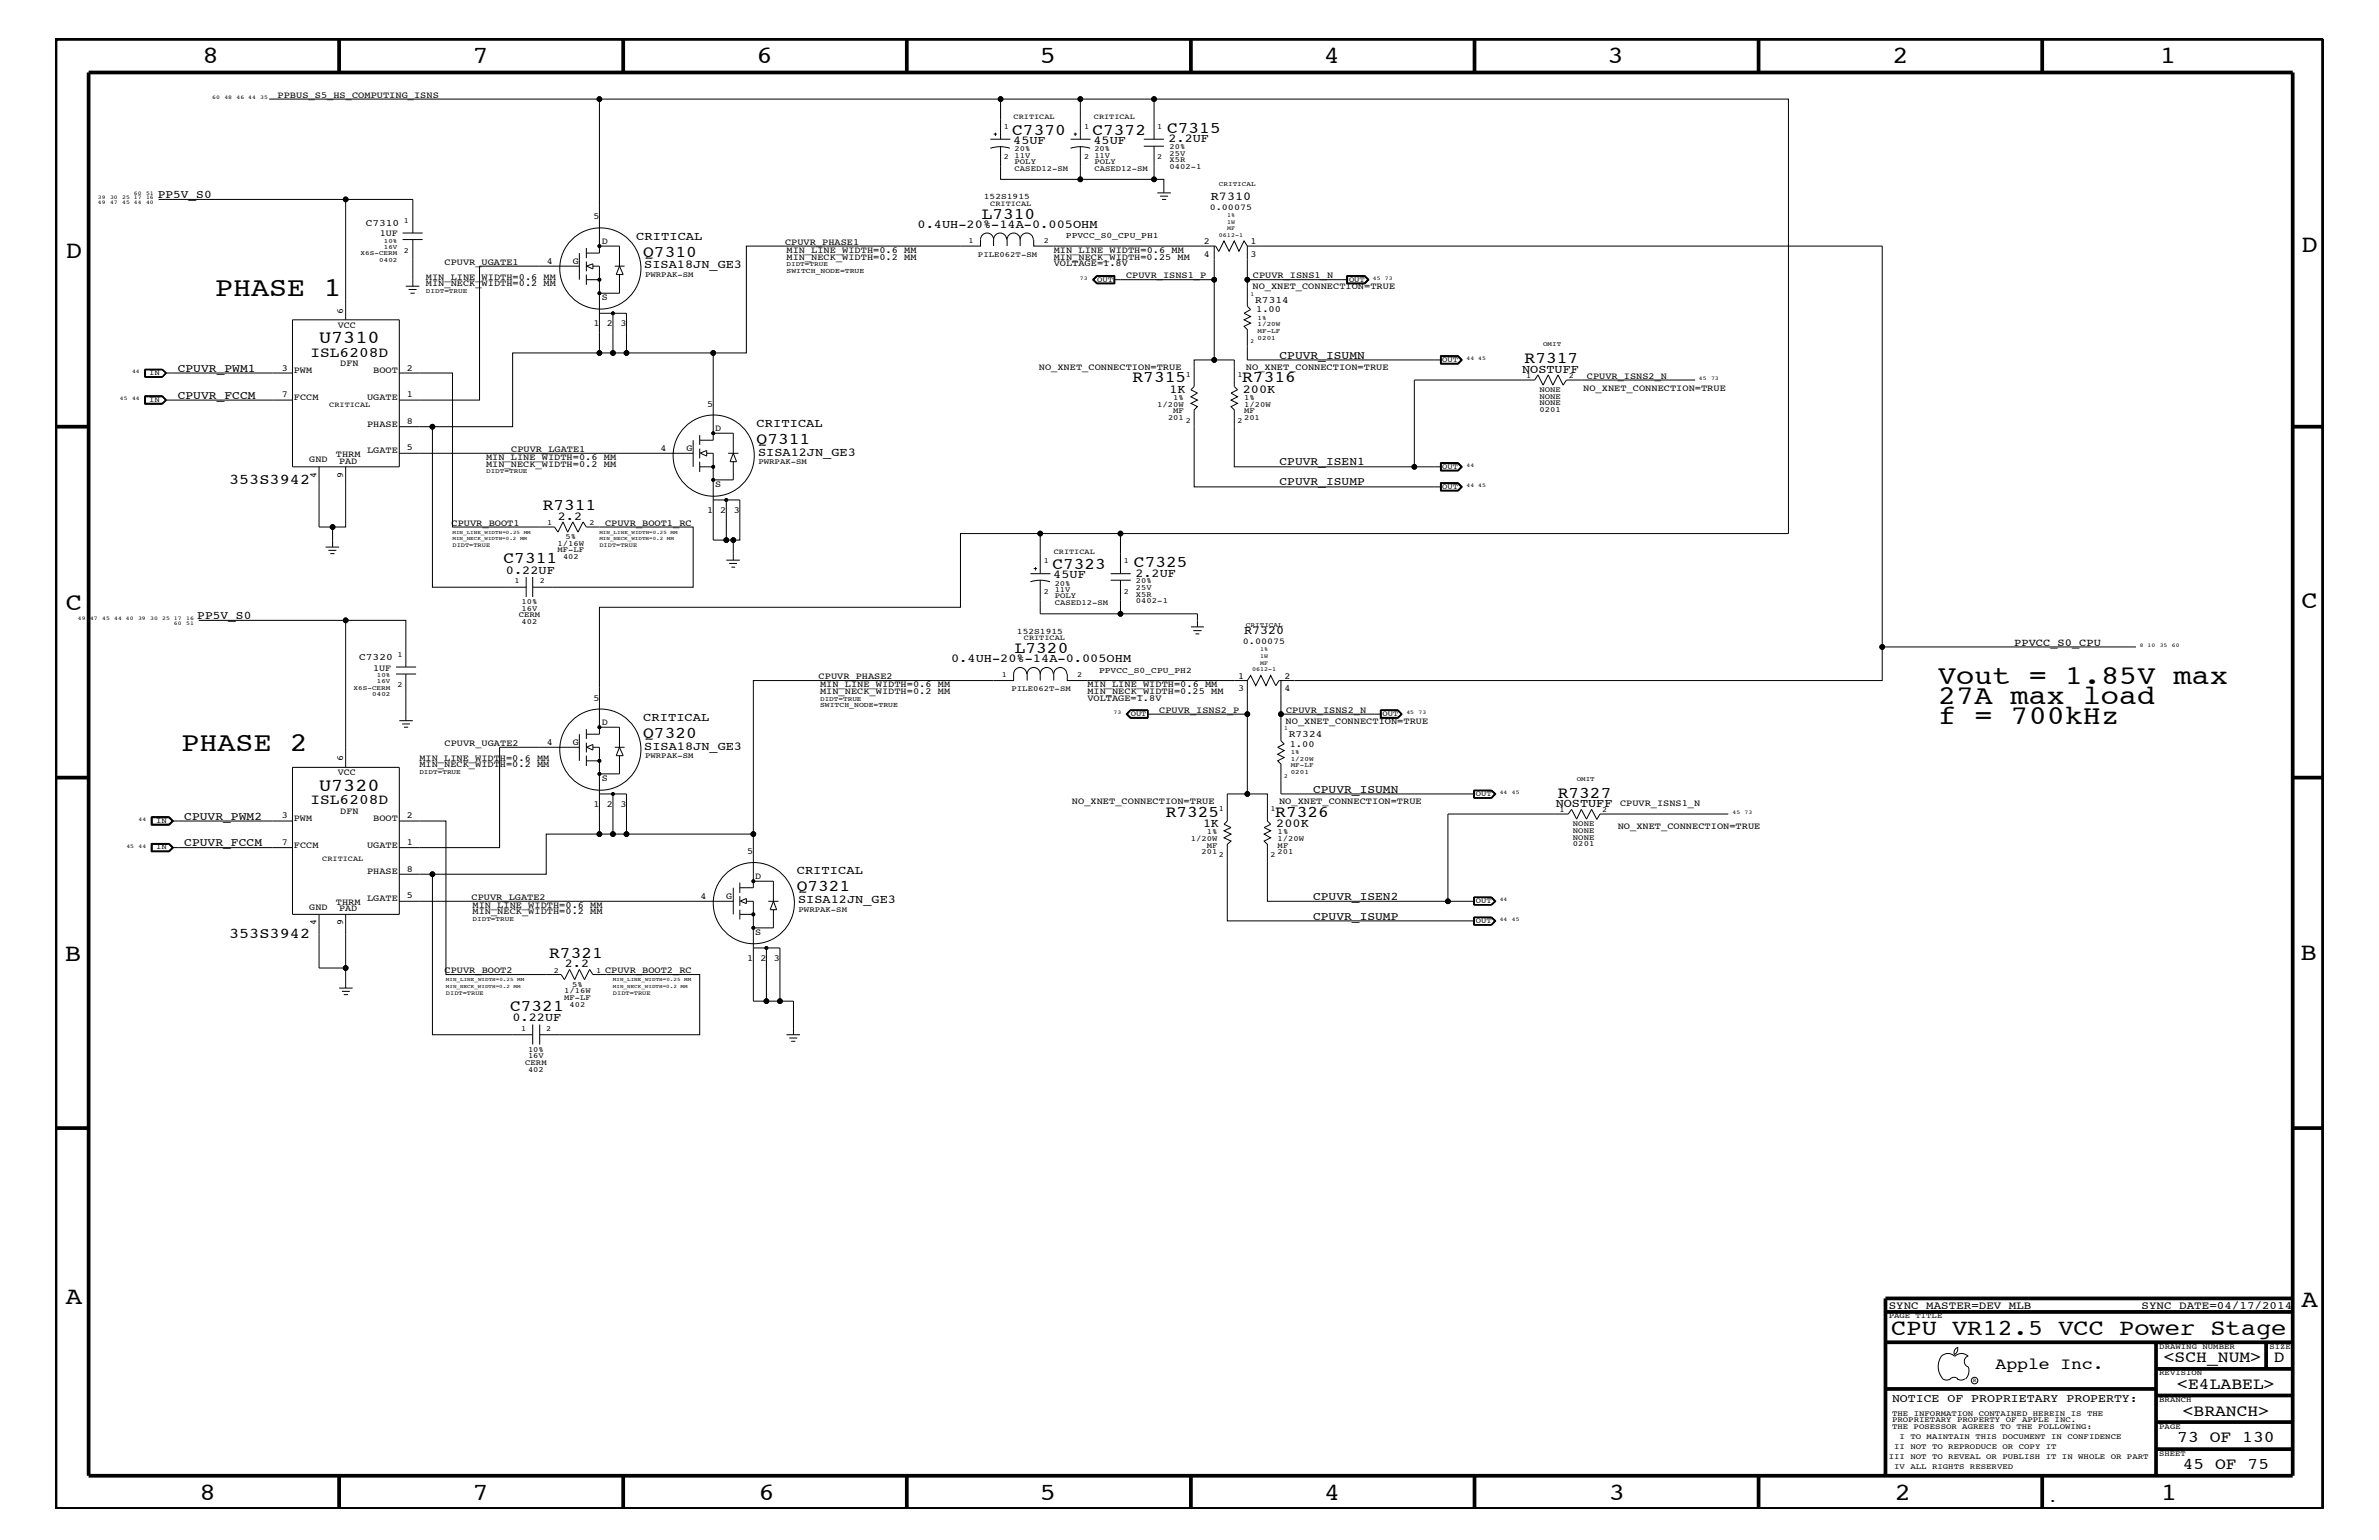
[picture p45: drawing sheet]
<svg xmlns="http://www.w3.org/2000/svg" width="432mm" height="279mm" viewBox="0 0 432 279" stroke-linecap="round" stroke-linejoin="round" font-family="sans-serif">
<defs><g id="words">
<g font-size="4.9">
<text x="39" y="53.8">PHASE 1</text>
<text x="351.8" y="124.1">Vout = 1.85V max</text>
<text x="351.8" y="131.3">f = 700kHz</text>
<text x="351.8" y="127.7">27A max load</text>
<text x="32.9" y="136.2">PHASE 2</text>
</g>
<g font-size="4.5">
<text x="36.7" y="11.5">8</text>
<text x="85.8" y="11.5">7</text>
<text x="137.3" y="11.5">6</text>
<text x="188.7" y="11.5">5</text>
<text x="240.3" y="11.5">4</text>
<text x="291.8" y="11.5">3</text>
<text x="343.5" y="11.5">2</text>
<text x="392" y="11.5">1</text>
<text x="11.9" y="46.8">D</text>
<text x="417.7" y="45.7">D</text>
<text x="11.9" y="110.6">C</text>
<text x="417.7" y="110.4">C</text>
<text x="11.8" y="174.3">B</text>
<text x="417.6" y="174.2">B</text>
<text x="11.9" y="236.7">A</text>
<text x="417.7" y="237.1">A</text>
<text x="36.2" y="272.1">8</text>
<text x="85.8" y="272.1">7</text>
<text x="137.7" y="272.1">6</text>
<text x="188.7" y="272.1">5</text>
<text x="240.4" y="272.1">4</text>
<text x="292" y="272.1">3</text>
<text x="343.9" y="272.1">2</text>
<text x="392.2" y="272.1">1</text>
</g>
<text font-size="4.1" x="343.3" y="242.3">CPU VR12.5 VCC Power Stage</text>
<g font-size="3.3">
<text x="57.9" y="62.3">U7310</text>
<text x="57.9" y="143.5">U7320</text>
</g>
<g font-size="3">
<text x="183.7" y="24.4">C7370</text>
<text x="198.3" y="24.4">C7372</text>
<text x="211.8" y="24.1">C7315</text>
<text x="178.2" y="39.7">L7310</text>
<text x="116.8" y="46.6">Q7310</text>
<text x="276.7" y="65.9">R7317</text>
<text x="205.6" y="69.4">R7315</text>
<text x="225.5" y="69.4">R7316</text>
<text x="137.3" y="80.5">Q7311</text>
<text x="98.5" y="92.6">R7311</text>
<text x="91.4" y="102.2">C7311</text>
<text x="191" y="103.2">C7323</text>
<text x="205.8" y="102.9">C7325</text>
<text x="184.2" y="118.5">L7320</text>
<text x="116.8" y="133.9">Q7320</text>
<text x="211.6" y="148.2">R7325</text>
<text x="231.5" y="148.2">R7326</text>
<text x="282.7" y="144.7">R7327</text>
<text x="144.6" y="161.7">Q7321</text>
<text x="99.7" y="173.8">R7321</text>
<text x="92.6" y="183.5">C7321</text>
<text x="362.2" y="248.4">Apple Inc.</text>
<text x="392.7" y="247.1">&lt;SCH_NUM&gt;</text>
<text x="395.2" y="252">&lt;E4LABEL&gt;</text>
<text x="412.7" y="247.1">D</text>
<text x="396.2" y="256.8">&lt;BRANCH&gt;</text>
<text x="395.2" y="261.6">73 OF 130</text>
<text x="396.2" y="266.6">45 OF 75</text>
</g>
<g font-size="2.7">
<text x="41.6" y="87.7">353S3942</text>
<text x="41.6" y="170.1">353S3942</text>
</g>
<g font-size="2.6">
<text x="56.3" y="64.7">ISL6208D</text>
<text x="56.3" y="145.9">ISL6208D</text>
</g>
<g font-size="2.2">
<text x="183.9" y="26.1">45UF</text>
<text x="198.5" y="26.1">45UF</text>
<text x="212.1" y="25.9">2.2UF</text>
<text x="166.5" y="41.4">0.4UH-20%-14A-0.005OHM</text>
<text x="219.8" y="36.4">R7310</text>
<text x="115.5" y="43.5">CRITICAL</text>
<text x="116.9" y="48.7">SISA18JN_GE3</text>
<text x="212.3" y="71.2">1K</text>
<text x="225.6" y="71.2">200K</text>
<text x="276.3" y="67.6">NOSTUFF</text>
<text x="137.3" y="77.4">CRITICAL</text>
<text x="137.6" y="82.7">SISA12JN_GE3</text>
<text x="101.3" y="94.3">2.2</text>
<text x="91.8" y="104.1">0.22UF</text>
<text x="191.2" y="104.9">45UF</text>
<text x="206.1" y="104.7">2.2UF</text>
<text x="225.8" y="115.1">R7320</text>
<text x="172.6" y="120.2">0.4UH-20%-14A-0.005OHM</text>
<text x="116.8" y="130.8">CRITICAL</text>
<text x="116.9" y="136">SISA18JN_GE3</text>
<text x="282.4" y="146.4">NOSTUFF</text>
<text x="218.4" y="150.1">1K</text>
<text x="231.6" y="150.1">200K</text>
<text x="144.6" y="158.6">CRITICAL</text>
<text x="144.9" y="163.9">SISA12JN_GE3</text>
<text x="102.5" y="175.5">2.2</text>
<text x="93" y="185.3">0.22UF</text>
<text x="371.9" y="272.6">.</text>
</g>
<g font-size="2.1">
<text x="28.6" y="35.9">PP5V_S0</text>
<text x="232.2" y="65.1">CPUVR_ISUMN</text>
<text x="32.3" y="67.5">CPUVR_PWM1</text>
<text x="32.3" y="72.3">CPUVR_FCCM</text>
<text x="232.2" y="88.1">CPUVR_ISUMP</text>
<text x="232.2" y="84.4">CPUVR_ISEN1</text>
<text x="35.8" y="112.3">PP5V_S0</text>
<text x="238.3" y="143.9">CPUVR_ISUMN</text>
<text x="33.4" y="148.7">CPUVR_PWM2</text>
<text x="33.4" y="153.5">CPUVR_FCCM</text>
<text x="238.3" y="166.9">CPUVR_ISUMP</text>
<text x="238.3" y="163.3">CPUVR_ISEN2</text>
<text x="343.4" y="254.4">NOTICE OF PROPRIETARY PROPERTY:</text>
</g>
<g font-size="2">
<text x="342.8" y="237.4">SYNC_MASTER=DEV_MLB</text>
<text x="388.7" y="237.4">SYNC_DATE=04/17/2014</text>
</g>
<text font-size="1.9" x="365.6" y="117.2">PPVCC_S0_CPU</text>
<g font-size="1.8">
<text x="66.4" y="41">C7310</text>
<text x="227.8" y="54.9">R7314</text>
<text x="65.2" y="119.8">C7320</text>
<text x="233.9" y="133.6">R7324</text>
</g>
<g font-size="1.7">
<text x="50.4" y="17.7">PPBUS_S5_HS_COMPUTING_ISNS</text>
<text x="107.7" y="39.8">5</text>
<text x="68.9" y="42.9">1UF</text>
<text x="99.2" y="47.9">4</text>
<text x="104" y="47.9">G</text>
<text x="109.2" y="44.3">D</text>
<text x="142.5" y="44.4">CPUVR_PHASE1</text>
<text x="142.7" y="47.1">MIN_NECK_WIDTH=0.2 MM</text>
<text x="142.7" y="45.9">MIN_LINE_WIDTH=0.6 MM</text>
<text x="191.3" y="47.1">MIN_NECK_WIDTH=0.25 MM</text>
<text x="191.3" y="45.9">MIN_LINE_WIDTH=0.6 MM</text>
<text x="218.5" y="44.3">2</text>
<text x="218.5" y="46.6">4</text>
<text x="227" y="44.3">1</text>
<text x="227" y="46.6">3</text>
<text x="77.3" y="50.7">MIN_LINE_WIDTH=0.6 MM</text>
<text x="77.3" y="51.9">MIN_NECK_WIDTH=0.2 MM</text>
<text x="80.7" y="48">CPUVR_UGATE1</text>
<text x="191.3" y="48.3">VOLTAGE=1.8V</text>
<text x="204.4" y="50.5">CPUVR_ISNS1_P</text>
<text x="227.3" y="52.5">NO_XNET_CONNECTION=TRUE</text>
<text x="227.4" y="50.5">CPUVR_ISNS1_N</text>
<text x="61.3" y="59.5">VCC</text>
<text x="62.3" y="56.9" transform="rotate(-90 62.3 56.9)">6</text>
<text x="107.7" y="59.2">1</text>
<text x="109.2" y="54.5">S</text>
<text x="110.2" y="59.2">2</text>
<text x="112.6" y="59.2">3</text>
<text x="228" y="56.7">1.00</text>
<text x="51.1" y="67.3">3</text>
<text x="53.3" y="67.7">PWM</text>
<text x="61.8" y="66.5">DFN</text>
<text x="67.7" y="67.7">BOOT</text>
<text x="73.8" y="67.3">2</text>
<text x="188.6" y="67.1">NO_XNET_CONNECTION=TRUE</text>
<text x="226.1" y="67.1">NO_XNET_CONNECTION=TRUE</text>
<text x="287.4" y="70.9">NO_XNET_CONNECTION=TRUE</text>
<text x="288" y="68.7">CPUVR_ISNS2_N</text>
<text x="51.1" y="72.1">7</text>
<text x="53.3" y="72.6">FCCM</text>
<text x="66.6" y="77.4">PHASE</text>
<text x="66.6" y="72.6">UGATE</text>
<text x="73.8" y="76.9">8</text>
<text x="73.8" y="72.1">1</text>
<text x="128.4" y="73.8">5</text>
<text x="56.1" y="83.8">GND</text>
<text x="61" y="82.8">THRM</text>
<text x="66.6" y="82.2">LGATE</text>
<text x="73.8" y="81.7">5</text>
<text x="88.2" y="83.5">MIN_LINE_WIDTH=0.6 MM</text>
<text x="92.8" y="82">CPUVR_LGATE1</text>
<text x="119.9" y="81.9">4</text>
<text x="124.6" y="81.9">G</text>
<text x="129.8" y="78.3">D</text>
<text x="57.4" y="86.6" transform="rotate(-90 57.4 86.6)">4</text>
<text x="61.6" y="84.1">PAD</text>
<text x="62.3" y="86.6" transform="rotate(-90 62.3 86.6)">9</text>
<text x="88.2" y="84.7">MIN_NECK_WIDTH=0.2 MM</text>
<text x="129.8" y="88.4">S</text>
<text x="82" y="95.4">CPUVR_BOOT1</text>
<text x="109.8" y="95.4">CPUVR_BOOT1_RC</text>
<text x="128.4" y="93.2">1</text>
<text x="130.7" y="93.2">2</text>
<text x="133.2" y="93.2">3</text>
<text x="67.7" y="121.7">1UF</text>
<text x="148.6" y="123.2">CPUVR_PHASE2</text>
<text x="148.8" y="125.9">MIN_NECK_WIDTH=0.2 MM</text>
<text x="148.8" y="124.7">MIN_LINE_WIDTH=0.6 MM</text>
<text x="197.4" y="125.9">MIN_NECK_WIDTH=0.25 MM</text>
<text x="197.4" y="124.7">MIN_LINE_WIDTH=0.6 MM</text>
<text x="224.7" y="123.1">1</text>
<text x="224.7" y="125.4">3</text>
<text x="233.2" y="123.1">2</text>
<text x="233.2" y="125.4">4</text>
<text x="107.7" y="127.1">5</text>
<text x="109.2" y="131.6">D</text>
<text x="197.4" y="127.1">VOLTAGE=1.8V</text>
<text x="210.4" y="129.3">CPUVR_ISNS2_P</text>
<text x="233.3" y="131.3">NO_XNET_CONNECTION=TRUE</text>
<text x="233.4" y="129.3">CPUVR_ISNS2_N</text>
<text x="80.7" y="135.3">CPUVR_UGATE2</text>
<text x="99.2" y="135.2">4</text>
<text x="104" y="135.2">G</text>
<text x="234.1" y="135.5">1.00</text>
<text x="61.3" y="140.7">VCC</text>
<text x="62.3" y="138.1" transform="rotate(-90 62.3 138.1)">6</text>
<text x="76.1" y="139.2">MIN_NECK_WIDTH=0.2 MM</text>
<text x="76.1" y="138">MIN_LINE_WIDTH=0.6 MM</text>
<text x="109.2" y="141.8">S</text>
<text x="51.1" y="148.4">3</text>
<text x="53.3" y="149">PWM</text>
<text x="61.8" y="147.7">DFN</text>
<text x="67.7" y="149">BOOT</text>
<text x="73.8" y="148.4">2</text>
<text x="107.7" y="146.5">1</text>
<text x="110.2" y="146.5">2</text>
<text x="112.6" y="146.5">3</text>
<text x="194.6" y="145.9">NO_XNET_CONNECTION=TRUE</text>
<text x="232.2" y="145.9">NO_XNET_CONNECTION=TRUE</text>
<text x="294" y="146.2">CPUVR_ISNS1_N</text>
<text x="51.1" y="153.3">7</text>
<text x="53.3" y="153.8">FCCM</text>
<text x="66.6" y="153.8">UGATE</text>
<text x="73.8" y="153.3">1</text>
<text x="135.6" y="155">5</text>
<text x="293.6" y="150.4">NO_XNET_CONNECTION=TRUE</text>
<text x="66.6" y="158.6">PHASE</text>
<text x="73.8" y="158.2">8</text>
<text x="137.1" y="159.5">D</text>
<text x="56.1" y="165">GND</text>
<text x="57.4" y="167.8" transform="rotate(-90 57.4 167.8)">4</text>
<text x="61" y="164.1">THRM</text>
<text x="61.6" y="165.3">PAD</text>
<text x="62.3" y="167.8" transform="rotate(-90 62.3 167.8)">9</text>
<text x="66.6" y="163.5">LGATE</text>
<text x="73.8" y="163">5</text>
<text x="85.6" y="163.3">CPUVR_LGATE2</text>
<text x="85.8" y="164.7">MIN_LINE_WIDTH=0.6 MM</text>
<text x="85.8" y="165.9">MIN_NECK_WIDTH=0.2 MM</text>
<text x="127.2" y="163.1">4</text>
<text x="131.8" y="163.1">G</text>
<text x="137.1" y="169.7">S</text>
<text x="80.7" y="176.6">CPUVR_BOOT2</text>
<text x="109.8" y="176.6">CPUVR_BOOT2_RC</text>
<text x="135.6" y="174.4">1</text>
<text x="138" y="174.4">2</text>
<text x="140.5" y="174.4">3</text>
</g>
<g font-size="1.6">
<text x="219.6" y="38">0.00075</text>
<text x="225.6" y="116.8">0.00075</text>
</g>
<g font-size="1.5">
<text x="178.6" y="36.2">152S1915</text>
<text x="193.5" y="43.2">PPVCC_S0_CPU_PH1</text>
<text x="184.6" y="115">152S1915</text>
<text x="199.5" y="122">PPVCC_S0_CPU_PH2</text>
</g>
<g font-size="1.4">
<text x="182.2" y="23.5">1</text>
<text x="184" y="21.6">CRITICAL</text>
<text x="196.8" y="23.5">1</text>
<text x="198.5" y="21.6">CRITICAL</text>
<text x="210.1" y="23.5">1</text>
<text x="182.2" y="28.9">2</text>
<text x="184.1" y="27.5">20%</text>
<text x="184.1" y="28.6">11V</text>
<text x="184.1" y="29.7">POLY</text>
<text x="196.8" y="28.9">2</text>
<text x="198.6" y="29.7">POLY</text>
<text x="198.6" y="27.5">20%</text>
<text x="198.6" y="28.6">11V</text>
<text x="210.1" y="28.9">2</text>
<text x="212.3" y="29.4">X5R</text>
<text x="212.3" y="27.1">20%</text>
<text x="212.3" y="28.2">25V</text>
<text x="184.1" y="31">CASED12-SM</text>
<text x="198.6" y="31">CASED12-SM</text>
<text x="212.3" y="30.6">0402-1</text>
<text x="73.3" y="40.4">1</text>
<text x="179.7" y="37.4">CRITICAL</text>
<text x="73.3" y="45.9">2</text>
<text x="175.8" y="44.1">1</text>
<text x="177.5" y="46.6">PILE062T-SM</text>
<text x="189.5" y="44.1">2</text>
<text x="117.1" y="50.2">PWRPAK-SM</text>
<text x="199.1" y="51.1">OUT</text>
<text x="244.9" y="51.1">OUT</text>
<text x="261.8" y="65.6">OUT</text>
<text x="27.1" y="68.1">IN</text>
<text x="215.2" y="68.4">1</text>
<text x="224.6" y="68.4">1</text>
<text x="277" y="68.5">1</text>
<text x="279.4" y="71.1">NONE</text>
<text x="284.7" y="68.5">2</text>
<text x="27.1" y="72.9">IN</text>
<text x="59.8" y="73.8">CRITICAL</text>
<text x="210.1" y="73.8">1/20W</text>
<text x="212" y="76.2">201</text>
<text x="212.9" y="75">MF</text>
<text x="212.9" y="72.6">1%</text>
<text x="215.2" y="76.8">2</text>
<text x="224.6" y="76.8">2</text>
<text x="225.8" y="73.8">1/20W</text>
<text x="225.8" y="75">MF</text>
<text x="225.8" y="72.6">1%</text>
<text x="225.8" y="76.2">201</text>
<text x="279.4" y="72.3">NONE</text>
<text x="279.4" y="74.7">0201</text>
<text x="279.4" y="73.5">NONE</text>
<text x="137.7" y="84.2">PWRPAK-SM</text>
<text x="261.8" y="85">OUT</text>
<text x="261.8" y="88.7">OUT</text>
<text x="99.3" y="95.2">1</text>
<text x="107" y="95.2">2</text>
<text x="101.2" y="99">1/16W</text>
<text x="101.2" y="100.2">MF-LF</text>
<text x="102.2" y="101.4">402</text>
<text x="102.7" y="97.7">5%</text>
<text x="191.3" y="100.4">CRITICAL</text>
<text x="93.4" y="105.9">1</text>
<text x="98" y="105.9">2</text>
<text x="189.5" y="102.2">1</text>
<text x="189.5" y="107.7">2</text>
<text x="191.4" y="106.3">20%</text>
<text x="191.4" y="107.5">11V</text>
<text x="204" y="102.2">1</text>
<text x="204" y="107.7">2</text>
<text x="206.2" y="105.9">20%</text>
<text x="206.2" y="107">25V</text>
<text x="94.1" y="112">CERM</text>
<text x="94.7" y="110.8">16V</text>
<text x="94.7" y="109.5">10%</text>
<text x="94.7" y="113.1">402</text>
<text x="191.4" y="109.8">CASED12-SM</text>
<text x="191.4" y="108.6">POLY</text>
<text x="206.2" y="109.4">0402-1</text>
<text x="206.2" y="108.2">X5R</text>
<text x="72.1" y="119.2">1</text>
<text x="185.8" y="116.2">CRITICAL</text>
<text x="72.1" y="124.7">2</text>
<text x="181.9" y="122.9">1</text>
<text x="183.6" y="125.4">PILE062T-SM</text>
<text x="195.5" y="122.9">2</text>
<text x="205.2" y="129.9">OUT</text>
<text x="251" y="129.9">OUT</text>
<text x="117.1" y="137.5">PWRPAK-SM</text>
<text x="28.4" y="149.3">IN</text>
<text x="221.2" y="147.1">1</text>
<text x="230.6" y="147.1">1</text>
<text x="267.9" y="144.5">OUT</text>
<text x="283" y="147.3">1</text>
<text x="285.5" y="149.9">NONE</text>
<text x="290.8" y="147.3">2</text>
<text x="28.4" y="154.1">IN</text>
<text x="216.2" y="152.6">1/20W</text>
<text x="218.1" y="155">201</text>
<text x="219" y="153.8">MF</text>
<text x="219" y="151.3">1%</text>
<text x="221.2" y="155.6">2</text>
<text x="230.6" y="155.6">2</text>
<text x="231.9" y="153.8">MF</text>
<text x="231.9" y="151.3">1%</text>
<text x="231.9" y="155">201</text>
<text x="231.9" y="152.6">1/20W</text>
<text x="285.5" y="153.5">0201</text>
<text x="285.5" y="151.1">NONE</text>
<text x="285.5" y="152.3">NONE</text>
<text x="58.5" y="156.2">CRITICAL</text>
<text x="144.9" y="165.4">PWRPAK-SM</text>
<text x="267.9" y="163.9">OUT</text>
<text x="267.9" y="167.5">OUT</text>
<text x="100.5" y="176.5">2</text>
<text x="103.8" y="179">5%</text>
<text x="108.2" y="176.5">1</text>
<text x="102.4" y="181.4">MF-LF</text>
<text x="102.4" y="180.2">1/16W</text>
<text x="103.4" y="182.7">402</text>
<text x="94.6" y="187.1">1</text>
<text x="95.8" y="192">16V</text>
<text x="95.8" y="190.8">10%</text>
<text x="99.1" y="187.1">2</text>
<text x="95.3" y="193.2">CERM</text>
<text x="95.8" y="194.4">402</text>
<text x="342.8" y="239.2">PAGE TITLE</text>
<text x="391.9" y="244.7">DRAWING NUMBER</text>
<text x="411.9" y="244.7">SIZE</text>
<text x="391.9" y="249.5">REVISION</text>
<text x="343.4" y="256.8">THE INFORMATION CONTAINED HEREIN IS THE</text>
<text x="391.9" y="254.4">BRANCH</text>
<text x="343.4" y="258">PROPRIETARY PROPERTY OF APPLE INC.</text>
<text x="343.4" y="259.3">THE POSESSOR AGREES TO THE FOLLOWING:</text>
<text x="343.8" y="262.9">II NOT TO REPRODUCE OR COPY IT</text>
<text x="344.8" y="261.1">I TO MAINTAIN THIS DOCUMENT IN CONFIDENCE</text>
<text x="391.9" y="259.3">PAGE</text>
<text x="342.8" y="264.7">III NOT TO REVEAL OR PUBLISH IT IN WHOLE OR PART</text>
<text x="343.8" y="266.6">IV ALL RIGHTS RESERVED</text>
<text x="391.9" y="264.1">SHEET</text>
</g>
<g font-size="1.3">
<text x="142.7" y="49.6">SWITCH_NODE=TRUE</text>
<text x="148.8" y="128.3">SWITCH_NODE=TRUE</text>
</g>
<g font-size="1.2">
<text x="221.2" y="33.7">CRITICAL</text>
<text x="65.4" y="46.3">X6S-CERM</text>
<text x="68.8" y="47.6">0402</text>
<text x="69.7" y="45.2">16V</text>
<text x="69.7" y="44.1">10%</text>
<text x="77.3" y="53.2">DIDT=TRUE</text>
<text x="142.7" y="48.3">DIDT=TRUE</text>
<text x="228.3" y="58">1%</text>
<text x="228.3" y="59.2">1/20W</text>
<text x="228.3" y="60.4">MF-LF</text>
<text x="228.3" y="61.7">0201</text>
<text x="280.1" y="62.9">OMIT</text>
<text x="88.2" y="85.9">DIDT=TRUE</text>
<text x="226.1" y="113.7">CRITICAL</text>
<text x="64.2" y="125.2">X6S-CERM</text>
<text x="68.4" y="124">16V</text>
<text x="68.4" y="122.9">10%</text>
<text x="67.6" y="126.4">0402</text>
<text x="148.8" y="127.1">DIDT=TRUE</text>
<text x="234.3" y="136.8">1%</text>
<text x="76.1" y="140.4">DIDT=TRUE</text>
<text x="234.3" y="139.2">MF-LF</text>
<text x="234.3" y="138">1/20W</text>
<text x="234.3" y="140.4">0201</text>
<text x="286.2" y="141.7">OMIT</text>
<text x="85.8" y="167.1">DIDT=TRUE</text>
</g>
<g font-size="1.1">
<text x="222.7" y="39.3">1%</text>
<text x="222.7" y="40.6">1W</text>
<text x="222.7" y="41.8">MF</text>
<text x="221.2" y="43">0612-1</text>
<text x="227" y="53.8">1</text>
<text x="227" y="62.3">2</text>
<text x="82.1" y="99.3">DIDT=TRUE</text>
<text x="108.8" y="99.3">DIDT=TRUE</text>
<text x="228.7" y="119.3">1W</text>
<text x="228.7" y="118.1">1%</text>
<text x="227.2" y="121.8">0612-1</text>
<text x="228.7" y="120.6">MF</text>
<text x="233.1" y="132.5">1</text>
<text x="233.1" y="141.1">2</text>
<text x="80.9" y="180.5">DIDT=TRUE</text>
<text x="111.3" y="180.5">DIDT=TRUE</text>
</g>
<g font-size="1">
<text x="38.5" y="18">60</text>
<text x="40.7" y="18">48</text>
<text x="42.9" y="18">46 44</text>
<text x="47.2" y="18">35</text>
<text x="24.3" y="35.3">60</text>
<text x="26.5" y="35.3">51</text>
<text x="17.8" y="36.2">39</text>
<text x="17.8" y="37">49</text>
<text x="20" y="36.2">30</text>
<text x="20" y="37">47</text>
<text x="22.2" y="36.2">25 17</text>
<text x="22.2" y="37">45 44</text>
<text x="26.5" y="36.2">16</text>
<text x="26.5" y="37">40</text>
<text x="196" y="50.7">73</text>
<text x="249.2" y="50.7">45</text>
<text x="251.4" y="50.7">73</text>
<text x="266.2" y="65.3">44 45</text>
<text x="24" y="67.7">44</text>
<text x="308.4" y="68.9">45</text>
<text x="310.6" y="68.9">73</text>
<text x="21.8" y="72.6">45</text>
<text x="24" y="72.6">44</text>
<text x="266.2" y="84.7">44</text>
<text x="266.2" y="88.3">44 45</text>
<text x="14.1" y="112.5">49</text>
<text x="16.3" y="112.5">47</text>
<text x="18.5" y="112.5">45</text>
<text x="20.7" y="112.5">44 40</text>
<text x="25.1" y="112.5">39</text>
<text x="27.3" y="112.5">30</text>
<text x="29.5" y="112.5">25 17</text>
<text x="31.6" y="113.4">60</text>
<text x="33.8" y="112.5">16</text>
<text x="33.8" y="113.4">51</text>
<text x="388.4" y="117.4">8</text>
<text x="389.8" y="117.4">10</text>
<text x="392" y="117.4">35</text>
<text x="394.2" y="117.4">60</text>
<text x="202.1" y="129.6">73</text>
<text x="255.3" y="129.6">45</text>
<text x="257.5" y="129.6">73</text>
<text x="25.1" y="149">44</text>
<text x="272.2" y="144">44</text>
<text x="274.4" y="144">45</text>
<text x="314.5" y="147.7">45</text>
<text x="316.7" y="147.7">73</text>
<text x="22.9" y="153.8">45</text>
<text x="25.1" y="153.8">44</text>
<text x="272.2" y="163.5">44</text>
<text x="272.2" y="167.1">44</text>
<text x="274.4" y="167.1">45</text>
<text x="358.1" y="250.7">R</text>
</g>
<g font-size=".9">
<text x="82.1" y="96.8">MIN_LINE_WIDTH=0.25 MM</text>
<text x="82.1" y="98">MIN_NECK_WIDTH=0.2 MM</text>
<text x="108.8" y="98">MIN_NECK_WIDTH=0.2 MM</text>
<text x="108.8" y="96.8">MIN_LINE_WIDTH=0.25 MM</text>
<text x="80.9" y="179.3">MIN_NECK_WIDTH=0.2 MM</text>
<text x="80.9" y="178">MIN_LINE_WIDTH=0.25 MM</text>
<text x="111.3" y="178">MIN_LINE_WIDTH=0.25 MM</text>
<text x="111.3" y="179.3">MIN_NECK_WIDTH=0.2 MM</text>
</g>
</g></defs>
<g fill="none" stroke="#000" stroke-width=".18">
<path d="M48.9 18h59.9v27.9h-2.4M108.8 18h72.8v7.3M181.6 18h14.5v7.3M196.1 18h13.4M28.8 36.2h33.9v21.8M62.7 36.2h12.2v6.1M179.7 26.9a5.8 5.8 0 0 1 3.6 0M179.7 25.3h3.7M180.3 24.3h.6M180.7 24.1v.6M181.6 26.5v6h27.9M194.3 26.9a5.8 5.8 0 0 1 3.6 0"/>
<path d="M194.3 25.3h3.7M194.9 24.3h.6M195.2 24.1v.6M196.1 26.5v6M207.6 25.3h3.6M207.6 26.5h3.6M209.5 26.5v6h1.7v2.5M209.5 25.3v-7.3h115.1v78.8h-121.2v7.3M210.1 35h2.4M210.6 35.6h1.4M210.9 36.2h.8M53.1 58h19.4v26.7h-19.4z"/>
<path d="M73.1 42.3h3.6M73.1 43.5h3.6M73.7 51.9h2.4M74.2 52.5h1.4M74.5 53.2h.8M74.9 43.5v8.4M105.2 48.3h-18.2v24.3h-14.5M105.2 45.9v4.8M106.4 45v1.8M106.4 47.4v1.8M106.4 49.8v1.9M106.4 50.7h2.4"/>
<path d="M106.5 48.3l1.1 .5v-.9l-1.2 .4M107.6 48.3h1.2v15.7h-15.8v13.4h-14.5M108.8 44.6h3.6v3.7M108.8 56.8h4.9v7.2h-2.4v-7.2M111.6 48.3h1.8M112.4 49.8v3.4h-3.6M112.4 48.3l.7 1.5h-1.3zM180.3 43.5a1.19 1.19 0 0 0-1.1-1.2 1.19 1.19 0 0 0-1.2 1.2v1.1h-42.5v19.4h-6v15.9h-2.5M180.3 43.5v1.1M180.3 43.5a1.19 1.19 0 0 1 1.2-1.2 1.19 1.19 0 0 1 1.2 1.2M185.2 43.5a1.19 1.19 0 0 0-1.2-1.2 1.19 1.19 0 0 0-1.2 1.2v1.1M185.2 43.5v1.1"/>
<path d="M185.2 43.5a1.19 1.19 0 0 1 1.2-1.2 1.19 1.19 0 0 1 1.1 1.2M187.6 43.5v1.1h33l.6 1.1M198.3 50.7l.8-.7h3.3v1.5h-3.3zM198.5 50.7l.6-.5h3.1v1.1h-3.1zM199.1 50.1h3.2v1.3h-3.2M199.1 50.1l-.6 .6 .6 .7M199.1 50.1l-.7 .6 .7 .7M202.2 50.7h18.2M220.4 50.7v14.6h3.6v4.8l.6 .6-1.2 .6 1.2 .7-1.2 .6 1.2 .6-1.2 .6 .6 .6v10.3h37.6M220.4 44.6v6.1M221.2 45.6l1-1.9 .9 1.9 .9-1.9 .9 1.9 .9-1.9 .6 .9h115.2v72.8M226.4 44.6v6.1"/>
<path d="M244.4 50h3.3l.8 .7-.8 .8h-3.3zM244.6 50.2h3l.6 .5-.5 .6h-3.1zM244.6 50.7h-18.2v4.9l.6 .6-1.2 .6 1.2 .6-1.2 .6 1.2 .6-1.2 .6 .6 .6v5.5h35.2M247.6 50.1h-3.1v1.3h3.2M247.7 50.1l.7 .6-.8 .7M247.7 50.1l.6 .6-.7 .7M26.2 71.8h3.3l.7 .8-.7 .7h-3.3zM26.3 67.1h3.2M26.3 71.9h3.2l.6 .7M26.3 68.4h3.2M26.3 67v1.4M26.3 71.8v1.5h3.2l.6-.7"/>
<path d="M26.3 73.2h3.2M26.4 67.1v1.3M29.5 67l.7 .7-.7 .7M29.5 67l.6 .7M29.5 67.1l.6 .6M29.5 71.8l.6 .8M29.5 67h-3.3v1.4h3.3M30.1 67.7h23M30.1 72.6h23M30.1 67.7l-.6 .7M30.1 72.6l-.6 .6M30.1 72.6l-.6-.6h-3.1v1.2"/>
<path d="M72.5 77.4h6v29.1h17M72.5 67.7h9.6v27.9h18.6l.6 .9 .9-1.8 .8 1.8 1-1.8 .9 1.8 .9-1.8 .6 .9h19.4v10.9h-29.1M108.8 64h2.5M113.7 64h15.8M125.8 79.9v4.8M127 78.9v1.8M129.5 78.6h3.6v3.6M220.4 65.3h-3.7v4.8l-.5 .6 1.1 .6-1.1 .7 1.1 .6-1.1 .6 1.1 .6-.6 .6v13.9h44.9M261.5 64.5h3.2l.7 .8-.7 .8h-3.2zM261.5 66h3.2M261.6 64.7h3l.6 .6-.6 .6h-3zM264.7 66l.6-.7-.6-.7h-3.2v1.4"/>
<path d="M264.7 64.5l.6 .8-.6 .7M307.7 68.9h-23.4l-.6 1-.9-1.9-.9 1.9-.9-1.9-.9 1.9-1-1.9-.5 .9h-21.9v15.8M57.9 84.7v10.9h2.5M59.1 99.3h2.5M59.6 99.9h1.4M60.4 95.6v3.7M62.7 84.7v10.9h-2.3M72.5 82.2h53.3M127 84.7h2.5M127 81.4v1.8M127 83.8v1.8M127 82.2l1.3-.5v1l-1.1-.5"/>
<path d="M128.3 82.2h1.2v15.8h3.6M129.5 90.7h4.8v7.3h-1.2M131.8 90.7v7.3M132.2 82.2h1.8M133.1 83.8v3.3h-3.6M133.1 98v3.6M133.1 82.2l.6 1.6h-1.2zM188.8 96.8v7.3M203.4 96.8h-29.1v13.4h-65.5v23h-2.4M261.5 84h3.2M261.5 87.7h3.2M261.5 83.9h3.2l.7 .8-.7 .8h-3.2z"/>
<path d="M261.5 87.6h3.2l.7 .7-.7 .8h-3.2zM261.5 85.4h3.2M261.5 89h3.2M261.5 84v1.4M261.5 87.7v1.3M261.6 84.1h3l.6 .6-.6 .6h-3zM261.6 87.7h3l.6 .6-.6 .6h-3zM264.7 84l.6 .7-.6 .7M264.7 87.7l.6 .6-.6 .7M36.1 112.6h37.6v8.4M59.9 100.4h.8M62.7 112.6v26.6"/>
<path d="M95.5 104.7v3.6M96.7 104.7v3.6M131.8 101.6h2.5M132.3 102.2h1.5M132.8 102.9h.6M187 105.6a5.7 5.7 0 0 1 3.6 0M187 104.1h3.7M187.6 103.2h.6M188 102.9v.6M188.8 105.3v6.1h14.6M201.6 104.1h3.6M201.6 105.3h3.6"/>
<path d="M203.4 105.3v6.1h13.9v2.3M216.2 113.7h2.3M216.6 114.4h1.5M217 115h.7M387.7 117.4h-46.1v6.1h-109.4l-.6 .9-1-1.9-.8 1.9-.9-1.9-1 1.9-.9-1.9-.6 1h-32.7v-1.2M53.1 139.2h19.4v26.7h-19.4zM71.9 122.3h3.6M71.9 121h3.6M72.5 130.8h2.4M73 131.3h1.4M73.3 131.9h.8M73.7 122.3v8.5"/>
<path d="M105.2 135.6h-14.5v18.2h-18.2M105.2 133.2v4.8M106.4 132.3v1.8M106.4 134.7v1.8M106.4 137.1v1.9M106.4 138h2.4M106.5 135.6l1.1 .5v-1l-1.2 .5M107.6 135.6h1.2v15.7h-9.7v7.3h-20.6M108.8 131.9h3.6v3.7M111.6 135.6h1.8M112.4 137.1v3.3h-3.6M112.4 135.6l.7 1.5h-1.3z"/>
<path d="M186.4 122.3a1.19 1.19 0 0 0-1.2-1.2 1.19 1.19 0 0 0-1.2 1.2v1.2h-47.3v27.8M188.8 122.3a1.19 1.19 0 0 0-1.2-1.2 1.19 1.19 0 0 0-1.2 1.2v1.2M188.8 122.3v1.2M188.8 122.3a1.19 1.19 0 0 1 1.2-1.2 1.19 1.19 0 0 1 1.2 1.2M193.6 122.3a1.19 1.19 0 0 0-1.2-1.2 1.19 1.19 0 0 0-1.1 1.2v1.2M204.4 129.6l.7-.8h3.3v1.5h-3.3zM205.1 128.9h3.2v1.3h-3.2l-.5-.6zM205.1 128.8l-.6 .8 .6 .6h3.3M205.2 128.9l-.6 .7 .6 .6M208.3 129.6h18.1M226.4 129.6v14.4h3.6v5l.6 .5-1.2 .6 1.2 .6-1.2 .6 1.2 .7-1.2 .6 .6 .6v10.3h32.8v-15.8h21.8l.6-.9 1 1.8 .8-1.8 1 1.8 .9-1.8 .9 1.8M226.4 123.5v6.1"/>
<path d="M232.5 123.5v6.1M250.5 128.8h3.2l.8 .8-.8 .7h-3.2zM250.6 128.9h3.1l.6 .7M250.7 129.6h-18.2v4.8l.6 .6-1.2 .6 1.2 .6-1.2 .6 1.2 .6-1.2 .6 .6 .6v5.4h35.1M250.7 128.9v1.3M253.7 128.9l.6 .7M253.7 128.8l.7 .8-.7 .6h-3.1v-1.4M254.3 129.6l-.6 .6h-3.1M254.3 129.6l-.6 .6M27.4 153h3.3l.8 .8-.8 .7h-3.3zM27.4 148.2h3.3l.8 .8-.8 .7h-3.3zM27.5 148.2v1.4h3.1l.8-.6-.8-.8"/>
<path d="M27.6 148.4h3l.6 .6M27.6 153.2h3l.6 .6M27.6 148.3h3l.7 .7-.7 .5h-3zM27.6 153.1v1.4M30.6 153.1h-3.1v1.4h3.1M30.6 153.1l.8 .7-.8 .7M30.6 153.1l.7 .7-.7 .7M31.2 149l-.6 .5M31.2 153.8l-.6 .6h-3M31.2 149h21.9M31.2 153.8h21.9M72.5 149h8.4v27.8h21l.5 .9 1-1.8 .9 1.8 .9-1.8 .9 1.8 .9-1.8 .6 .9h19.4v10.9h-29"/>
<path d="M72.5 158.6h6v29.1h18.2M108.8 144h4.9v7.3h-2.4M111.3 144v7.3h-2.5M113.7 151.3h23v9.8h-2.4M136.7 159.9h3.7v3.6M226.4 144h-3.6v5l-.6 .5 1.2 .6-1.2 .6 1.2 .6-1.2 .7 1.2 .6-.6 .6v13.9h44.8M267.5 143.4h3.3l.7 .6-.7 .8h-3.3zM267.5 143.4v1.4M270.7 143.5h-3.1v1.2h3.1M270.7 143.4l.7 .6-.7 .8M270.7 143.5l.7 .5-.7 .7M270.7 143.5l.6 .5-.6 .7"/>
<path d="M313.7 147.7h-23.3l-.6 1M57.9 165.9v9.7h4.8M61.6 179.3h2.4M62.1 179.9h1.4M62.7 165.9v13.4M72.5 163.5h60.6M133.1 161.1v4.8M134.3 160.1v1.9M134.3 162.6v1.8M134.3 165v1.8M134.3 165.9h2.4M134.3 163.5l1.2-.5v.9l-1-.4"/>
<path d="M135.5 163.5h1.2v18.1h2.4M136.7 172h4.9v9.6M139.1 172v9.6h2.5M139.4 163.5h1.9M140.4 163.5l.6 1.5h-1.2zM140.4 165v3.3h-3.7M262.8 163.5h4.8M267.5 162.8h3.3l.7 .7-.7 .7h-3.3zM267.5 166.4h3.3l.7 .7-.7 .7h-3.3zM267.5 162.8v1.4M267.5 166.4v1.4M270.7 162.8h-3.1v1.3h3.1"/>
<path d="M270.7 166.5h-3.1v1.3h3.1M270.7 162.8l.7 .7-.7 .7M270.7 166.4l.7 .7-.7 .7M270.7 162.8l.7 .7-.7 .6M270.7 166.5l.7 .6-.7 .7M270.7 162.8l.6 .7-.6 .6M270.7 166.5l.6 .6-.6 .7M62.4 180.5h.8M96.7 185.9v3.6M98 185.9v3.6M141.6 181.6h2.4v6.1M142.7 187.7h2.5"/>
<path d="M143.3 188.3h1.4M143.6 188.9h.8M352.3 246.1a1.72 1.72 0 0 1 2.5 0 1.69 1.69 0 0 1 2.4 0M352.4 246a3.2 3.2 0 0 0 .4 4.3l.8 .1 .4-.2M354 250.2l.7-.3 .7 .3M355.2 250.2l.7 .2 .7-.2M355.3 244.4v.3a1.18 1.18 0 0 1-.6 1.1M355.4 244.4a.99 .99 0 0 0-.6 1.4M357.2 246a1.04 1.04 0 0 0-.7 1 1.04 1.04 0 0 0 .7 1M357.3 248l.1 .7a2.11 2.11 0 0 1-.6 1.5"/>
<circle cx="108.8" cy="18" r=".42"/>
<circle cx="181.6" cy="18" r=".42"/>
<circle cx="196.1" cy="18" r=".42"/>
<circle cx="209.5" cy="18" r=".42"/>
<circle cx="62.7" cy="36.2" r=".42"/>
<circle cx="196.1" cy="32.5" r=".42"/>
<circle cx="209.5" cy="32.5" r=".42"/>
<circle cx="108.8" cy="50.7" r=".25"/>
<circle cx="108.8" cy="53.2" r=".25"/>
<circle cx="108.8" cy="44.6" r=".25"/>
<circle cx="109" cy="48.7" r="7.4"/>
<circle cx="111.3" cy="56.8" r=".25"/>
<circle cx="220.4" cy="50.7" r=".42"/>
<circle cx="226.4" cy="50.7" r=".42"/>
<circle cx="78.5" cy="77.4" r=".42"/>
<circle cx="108.8" cy="64" r=".42"/>
<circle cx="111.3" cy="64" r=".42"/>
<circle cx="113.7" cy="64" r=".42"/>
<circle cx="129.5" cy="64" r=".42"/>
<circle cx="129.5" cy="78.6" r=".25"/>
<circle cx="220.4" cy="65.3" r=".42"/>
<circle cx="60.4" cy="95.6" r=".42"/>
<circle cx="129.5" cy="87.1" r=".25"/>
<circle cx="129.5" cy="84.7" r=".25"/>
<circle cx="129.5" cy="82.7" r="7.4"/>
<circle cx="131.8" cy="98" r=".42"/>
<circle cx="131.8" cy="90.7" r=".25"/>
<circle cx="133.1" cy="98" r=".42"/>
<circle cx="188.8" cy="96.8" r=".42"/>
<circle cx="203.4" cy="96.8" r=".42"/>
<circle cx="256.7" cy="84.7" r=".42"/>
<circle cx="62.7" cy="112.6" r=".42"/>
<circle cx="203.4" cy="111.4" r=".42"/>
<circle cx="341.6" cy="117.4" r=".42"/>
<circle cx="108.8" cy="131.9" r=".25"/>
<circle cx="108.8" cy="138" r=".25"/>
<circle cx="109" cy="136" r="7.4"/>
<circle cx="226.4" cy="129.6" r=".42"/>
<circle cx="232.5" cy="129.6" r=".42"/>
<circle cx="78.5" cy="158.6" r=".42"/>
<circle cx="108.8" cy="151.3" r=".42"/>
<circle cx="108.8" cy="140.4" r=".25"/>
<circle cx="111.3" cy="151.3" r=".42"/>
<circle cx="111.3" cy="144" r=".25"/>
<circle cx="113.7" cy="151.3" r=".42"/>
<circle cx="136.7" cy="151.3" r=".42"/>
<circle cx="136.7" cy="159.9" r=".25"/>
<circle cx="226.4" cy="144" r=".42"/>
<circle cx="62.7" cy="175.6" r=".42"/>
<circle cx="136.7" cy="168.3" r=".25"/>
<circle cx="136.7" cy="165.9" r=".25"/>
<circle cx="136.8" cy="163.9" r="7.4"/>
<circle cx="139.1" cy="172" r=".25"/>
<circle cx="262.8" cy="163.5" r=".42"/>
<circle cx="139.1" cy="181.6" r=".42"/>
<circle cx="141.6" cy="181.6" r=".42"/>
<circle cx="358.4" cy="250.5" r=".59"/>
</g>
<g fill="#000">
<circle cx="108.8" cy="18" r=".42"/>
<circle cx="181.6" cy="18" r=".42"/>
<circle cx="196.1" cy="18" r=".42"/>
<circle cx="209.5" cy="18" r=".42"/>
<circle cx="62.7" cy="36.2" r=".42"/>
<circle cx="196.1" cy="32.5" r=".42"/>
<circle cx="209.5" cy="32.5" r=".42"/>
<circle cx="108.8" cy="50.7" r=".25"/>
<circle cx="108.8" cy="53.2" r=".25"/>
<circle cx="108.8" cy="44.6" r=".25"/>
<circle cx="111.3" cy="56.8" r=".25"/>
<circle cx="220.4" cy="50.7" r=".42"/>
<circle cx="226.4" cy="50.7" r=".42"/>
<circle cx="78.5" cy="77.4" r=".42"/>
<circle cx="108.8" cy="64" r=".42"/>
<circle cx="111.3" cy="64" r=".42"/>
<circle cx="113.7" cy="64" r=".42"/>
<circle cx="129.5" cy="64" r=".42"/>
<circle cx="129.5" cy="78.6" r=".25"/>
<circle cx="220.4" cy="65.3" r=".42"/>
<circle cx="60.4" cy="95.6" r=".42"/>
<circle cx="129.5" cy="87.1" r=".25"/>
<circle cx="129.5" cy="84.7" r=".25"/>
<circle cx="131.8" cy="98" r=".42"/>
<circle cx="131.8" cy="90.7" r=".25"/>
<circle cx="133.1" cy="98" r=".42"/>
<circle cx="188.8" cy="96.8" r=".42"/>
<circle cx="203.4" cy="96.8" r=".42"/>
<circle cx="256.7" cy="84.7" r=".42"/>
<circle cx="62.7" cy="112.6" r=".42"/>
<circle cx="203.4" cy="111.4" r=".42"/>
<circle cx="341.6" cy="117.4" r=".42"/>
<circle cx="108.8" cy="138" r=".25"/>
<circle cx="108.8" cy="131.9" r=".25"/>
<circle cx="226.4" cy="129.6" r=".42"/>
<circle cx="232.5" cy="129.6" r=".42"/>
<circle cx="78.5" cy="158.6" r=".42"/>
<circle cx="108.8" cy="151.3" r=".42"/>
<circle cx="108.8" cy="140.4" r=".25"/>
<circle cx="111.3" cy="151.3" r=".42"/>
<circle cx="111.3" cy="144" r=".25"/>
<circle cx="113.7" cy="151.3" r=".42"/>
<circle cx="136.7" cy="151.3" r=".42"/>
<circle cx="136.7" cy="159.9" r=".25"/>
<circle cx="226.4" cy="144" r=".42"/>
<circle cx="62.7" cy="175.6" r=".42"/>
<circle cx="136.7" cy="168.3" r=".25"/>
<circle cx="136.7" cy="165.9" r=".25"/>
<circle cx="139.1" cy="172" r=".25"/>
<circle cx="262.8" cy="163.5" r=".42"/>
<circle cx="139.1" cy="181.6" r=".42"/>
<circle cx="141.6" cy="181.6" r=".42"/>
</g>
<g fill="none" stroke="#000" stroke-width=".68" stroke-linecap="butt">
<path d="M10.1 7.1h411.5v266.7h-411.5zM16.1 13.2h400v254.5h-400zM61.6 7.1v6.1M113.1 7.1v6.1M164.6 7.1v6.1M216.2 7.1v6.1M267.6 7.1v6.1M319.2 7.1v6.1M370.7 7.1v6.1M10.1 77.4h6M416.1 77.4h5.5M10.1 141.1h6"/>
<path d="M416.1 141.1h5.5M10.1 204.7h6M416.1 204.7h5.5M342.2 238h73.9M416.1 235.6h-73.9v32.1M342.2 243.5h73.9M342.2 252h49.1M391.3 258h24.8M391.3 253.2h24.8M391.3 248.4h24.8M391.3 243.5v24.2M411.3 243.5v4.9"/>
<path d="M61.6 267.7v6.1M113.1 267.7v6.1M164.6 267.7v6.1M216.2 268v5.8M267.6 267.7v6.1M319.2 267.7v6.1M370.7 267.7v6.1M391.3 262.9h24.8"/>
</g>
<use href="#words"/>
</svg>
